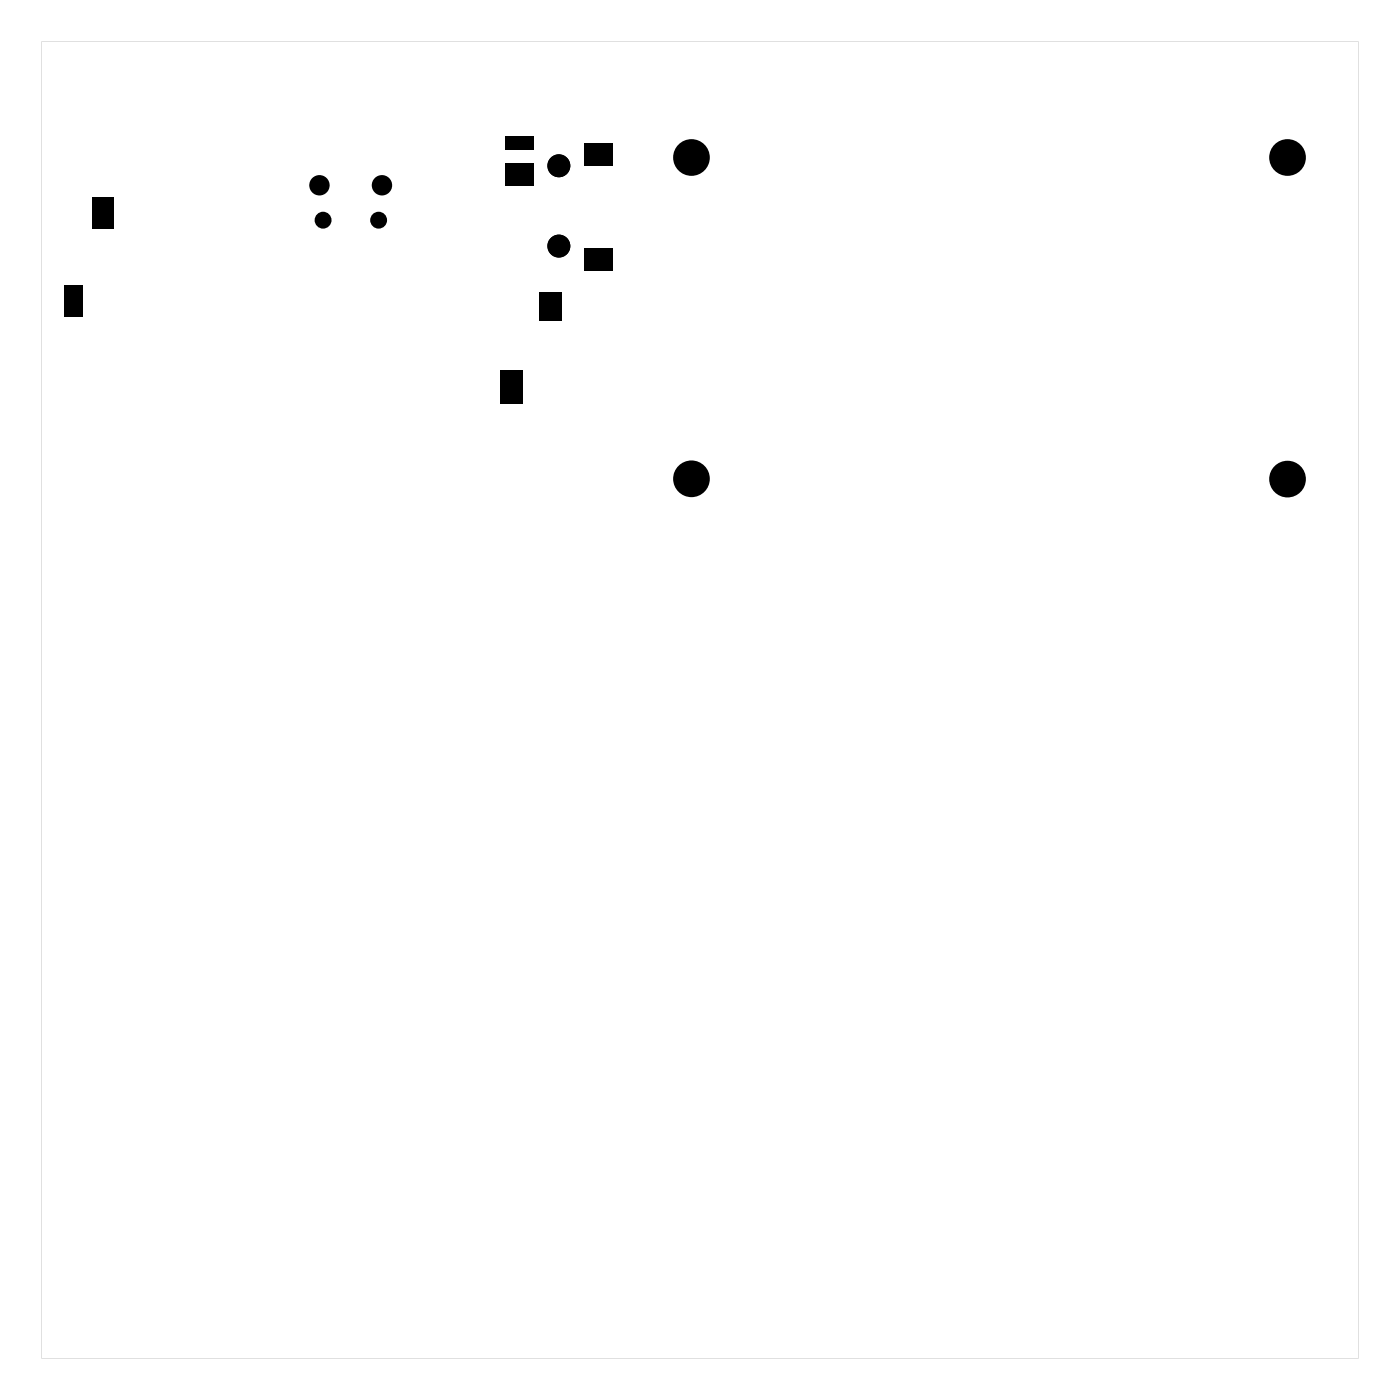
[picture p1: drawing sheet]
<svg xmlns="http://www.w3.org/2000/svg" width="122mm" height="122mm" viewBox="0 0 122 122" stroke-linecap="round" stroke-linejoin="round" font-family="sans-serif">
<g fill="#000">
<path d="M8.1 17.1h1.8v2.8h-1.8zM44 14.3h2.5v2h-2.5zM44 11.9h2.5v1.2h-2.5zM50.9 12.5h2.5v2h-2.5zM5.6 24.9h1.7v2.7h-1.7zM43.6 32.3h1.9v2.9h-1.9zM47 25.5h2v2.5h-2zM50.9 21.7h2.5v2h-2.5z"/>
<path d="M3.6 3.6v114.8h114.8v-114.8zM3.6 3.6h114.8v114.8h-114.8z"/>
</g>
<g fill="#000">
<circle cx="27.9" cy="16.2" r=".89"/>
<circle cx="28.2" cy="19.2" r=".74"/>
<circle cx="33" cy="19.2" r=".74"/>
<circle cx="33.3" cy="16.2" r=".89"/>
<circle cx="48.7" cy="14.5" r="1"/>
<circle cx="60.3" cy="13.7" r="1.6"/>
<circle cx="112.3" cy="13.7" r="1.6"/>
<circle cx="48.7" cy="21.5" r="1"/>
<circle cx="60.3" cy="41.7" r="1.6"/>
<circle cx="112.3" cy="41.8" r="1.6"/>
</g>
</svg>
